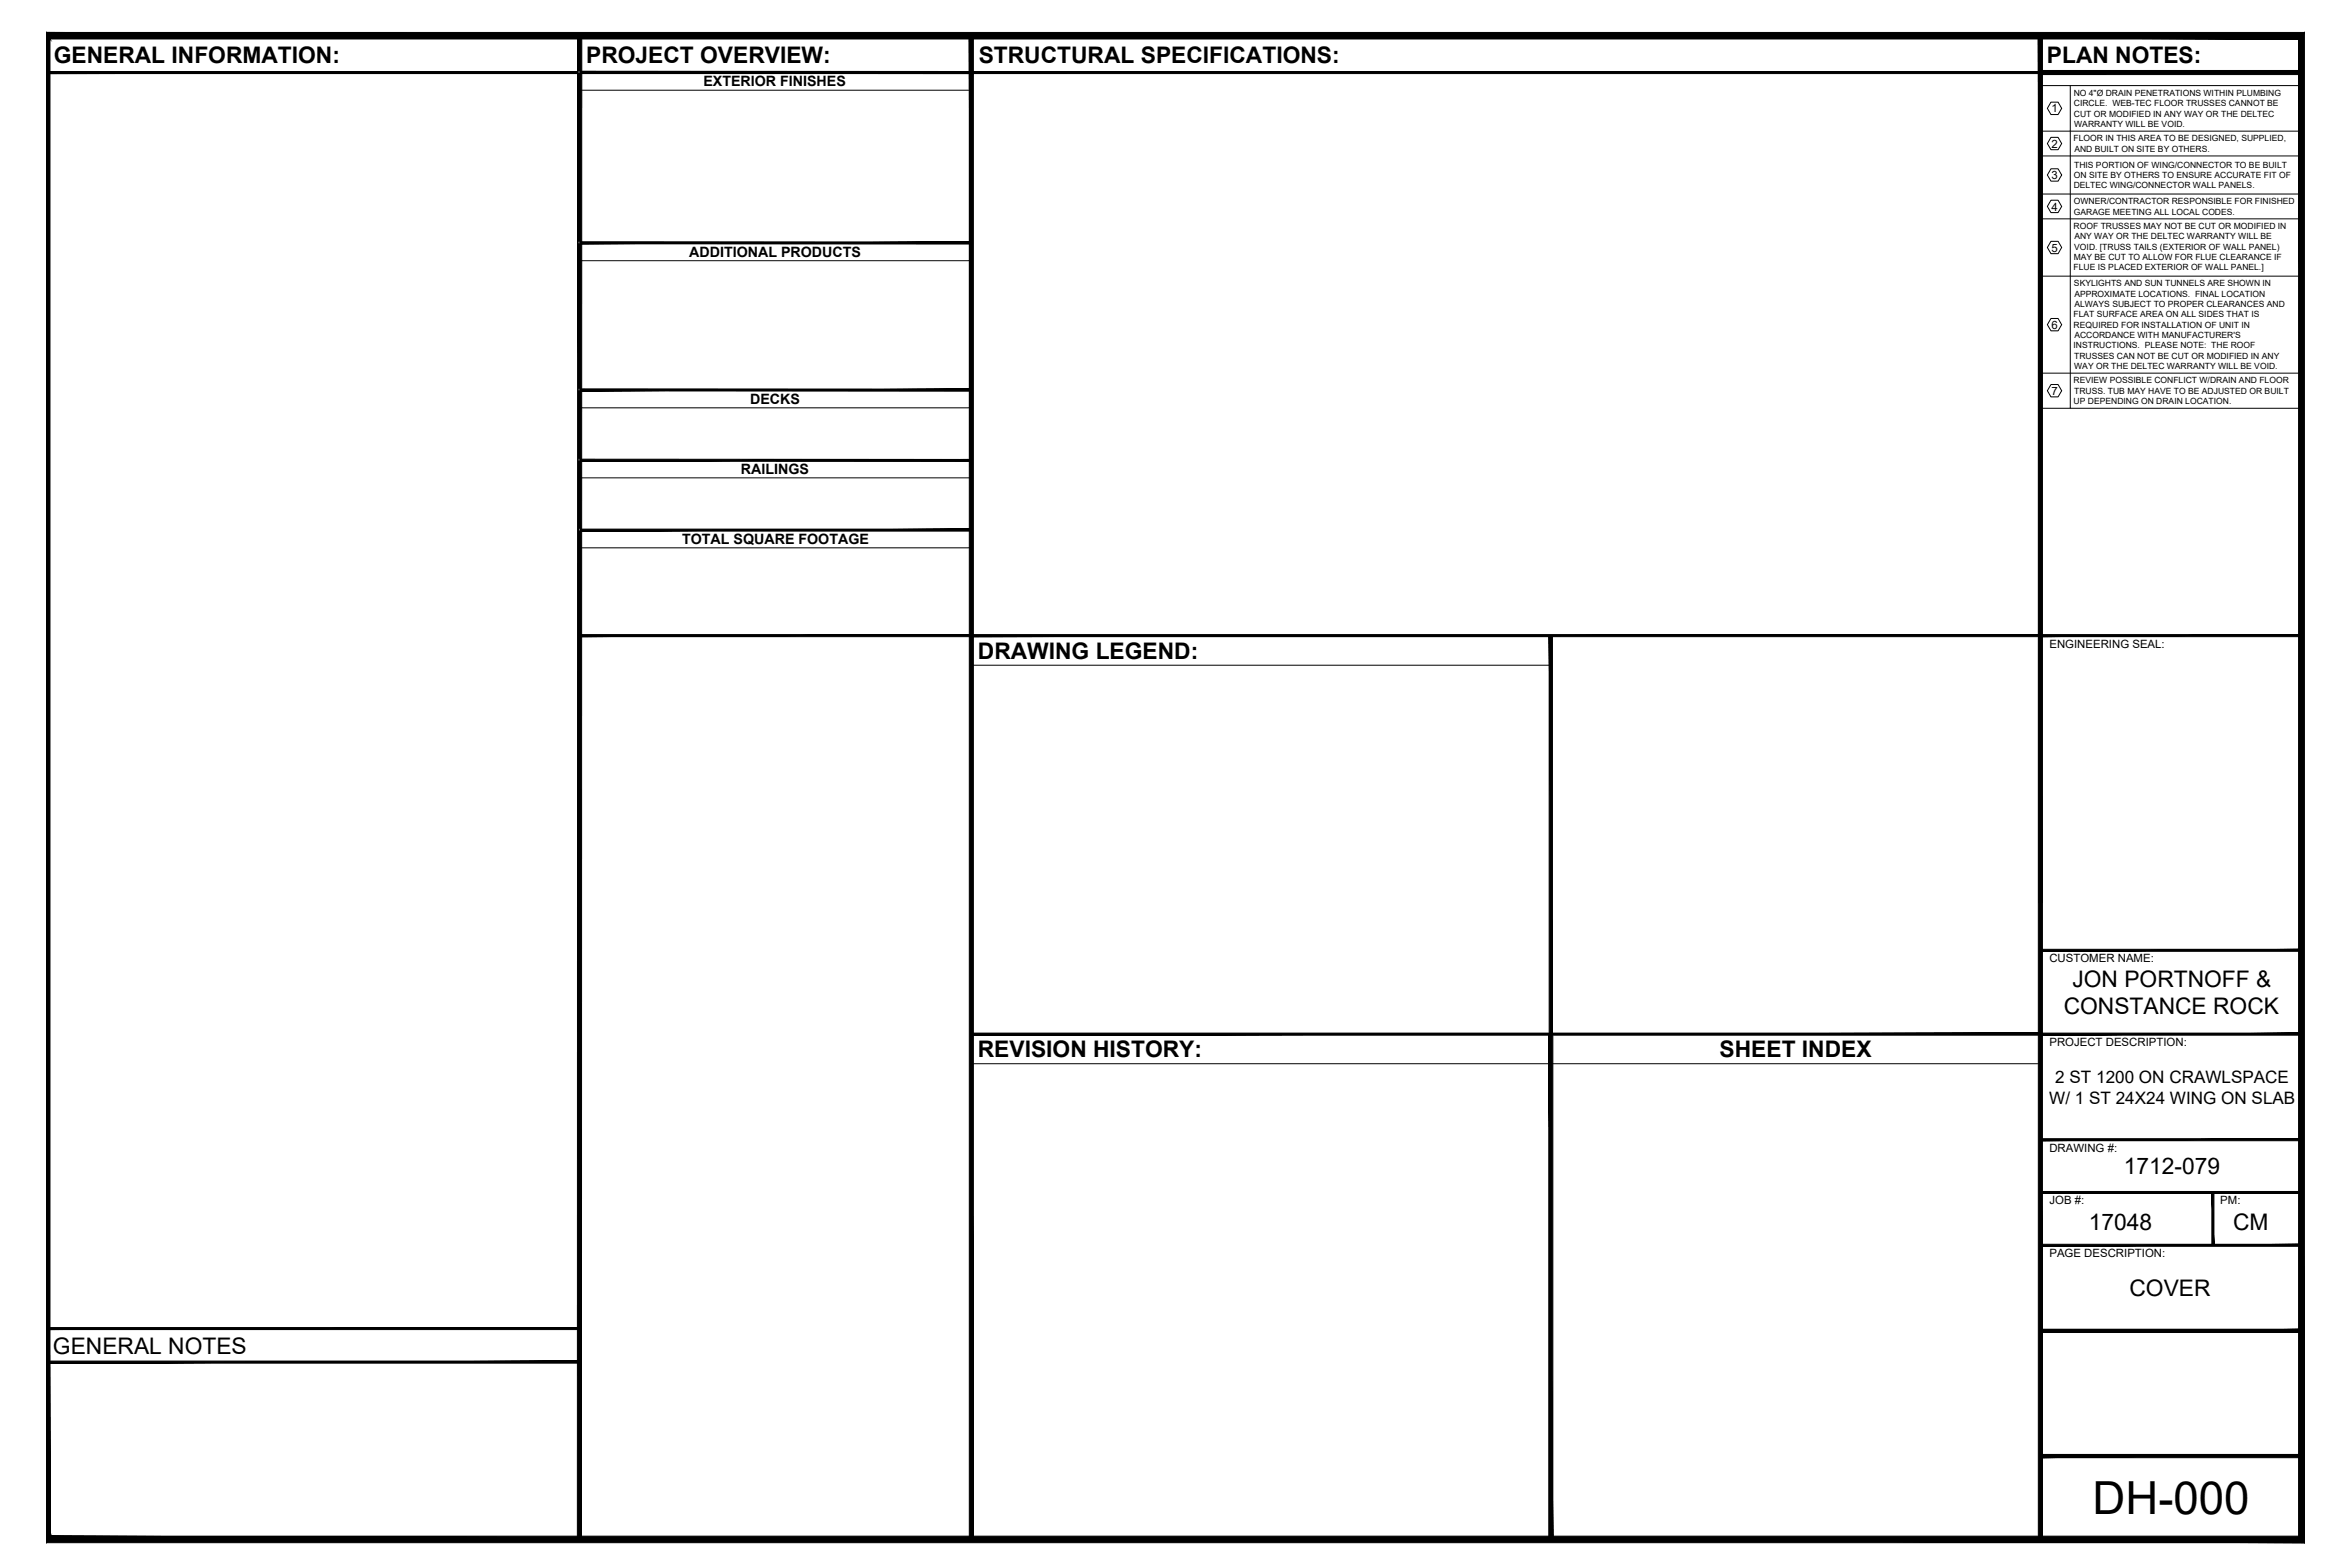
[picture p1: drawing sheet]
<svg xmlns="http://www.w3.org/2000/svg" width="914mm" height="610mm" viewBox="0 0 914 610" stroke-linecap="round" stroke-linejoin="round" font-family="sans-serif">
<defs><g id="words">
<text font-size="17.7" x="814.2" y="589">DH-000</text>
<g font-size="8.9">
<text x="20.9" y="24.7">GENERAL INFORMATION:</text>
<text x="228.1" y="24.7">PROJECT OVERVIEW:</text>
<text x="380.8" y="24.7">STRUCTURAL SPECIFICATIONS:</text>
<text x="796.5" y="24.7">PLAN NOTES:</text>
<text x="380.5" y="256.2">DRAWING LEGEND:</text>
<text x="806.4" y="384">JON PORTNOFF &amp;</text>
<text x="803" y="394.7">CONSTANCE ROCK</text>
<text x="380.5" y="411.2">REVISION HISTORY:</text>
<text x="669.1" y="411.2">SHEET INDEX</text>
<text x="826.4" y="456.8">1712-079</text>
<text x="812.8" y="478.6">17048</text>
<text x="868.9" y="478.5">CM</text>
<text x="828.6" y="504">COVER</text>
<text x="20.6" y="526.6">GENERAL NOTES</text>
</g>
<g font-size="6.7">
<text x="799.7" y="421.4">2 ST 1200 ON CRAWLSPACE</text>
<text x="797.4" y="429.4">W/ 1 ST 24X24 WING ON SLAB</text>
</g>
<g font-size="5.5">
<text x="273.7" y="33.6">EXTERIOR FINISHES</text>
<text x="268.2" y="100">ADDITIONAL PRODUCTS</text>
<text x="291.9" y="157.2">DECKS</text>
<text x="288.3" y="184.5">RAILINGS</text>
<text x="265.4" y="211.5">TOTAL SQUARE FOOTAGE</text>
</g>
<g font-size="4.4">
<text x="798.2" y="43.7">1</text>
<text x="798.2" y="57.4">2</text>
<text x="798.2" y="69.7">3</text>
<text x="798.2" y="81.9">4</text>
<text x="798.2" y="97.9">5</text>
<text x="798.2" y="127.9">6</text>
<text x="798.2" y="153.6">7</text>
<text x="797.4" y="252">ENGINEERING SEAL:</text>
<text x="797.4" y="374.4">CUSTOMER NAME:</text>
<text x="797.4" y="406.9">PROJECT DESCRIPTION:</text>
<text x="797.4" y="448.1">DRAWING #:</text>
<text x="797.4" y="468.5">JOB #:</text>
<text x="863.9" y="468.2">PM:</text>
<text x="797.4" y="489.1">PAGE DESCRIPTION:</text>
</g>
<g font-size="3.3">
<text x="806.9" y="37.3">NO 4&quot;Ø DRAIN PENETRATIONS WITHIN PLUMBING</text>
<text x="807" y="41.3">CIRCLE. WEB-TEC FLOOR TRUSSES CANNOT BE</text>
<text x="807" y="45.3">CUT OR MODIFIED IN ANY WAY OR THE DELTEC</text>
<text x="807.1" y="49.4">WARRANTY WILL BE VOID.</text>
<text x="806.9" y="55">FLOOR IN THIS AREA TO BE DESIGNED, SUPPLIED,</text>
<text x="807.1" y="59">AND BUILT ON SITE BY OTHERS.</text>
<text x="807.1" y="65.2">THIS PORTION OF WING/CONNECTOR TO BE BUILT</text>
<text x="807" y="69.2">ON SITE BY OTHERS TO ENSURE ACCURATE FIT OF</text>
<text x="806.9" y="73.2">DELTEC WING/CONNECTOR WALL PANELS.</text>
<text x="807" y="83.5">GARAGE MEETING ALL LOCAL CODES.</text>
<text x="807" y="79.5">OWNER/CONTRACTOR RESPONSIBLE FOR FINISHED</text>
<text x="806.9" y="89.1">ROOF TRUSSES MAY NOT BE CUT OR MODIFIED IN</text>
<text x="807.1" y="93.1">ANY WAY OR THE DELTEC WARRANTY WILL BE</text>
<text x="806.9" y="101.2">MAY BE CUT TO ALLOW FOR FLUE CLEARANCE IF</text>
<text x="807.1" y="97.1">VOID. [TRUSS TAILS (EXTERIOR OF WALL PANEL)</text>
<text x="806.9" y="105.2">FLUE IS PLACED EXTERIOR OF WALL PANEL.]</text>
<text x="807" y="111.4">SKYLIGHTS AND SUN TUNNELS ARE SHOWN IN</text>
<text x="807.1" y="115.4">APPROXIMATE LOCATIONS. FINAL LOCATION</text>
<text x="807.1" y="119.5">ALWAYS SUBJECT TO PROPER CLEARANCES AND</text>
<text x="806.9" y="123.5">FLAT SURFACE AREA ON ALL SIDES THAT IS</text>
<text x="806.9" y="127.5">REQUIRED FOR INSTALLATION OF UNIT IN</text>
<text x="807.1" y="131.5">ACCORDANCE WITH MANUFACTURER'S</text>
<text x="806.8" y="135.5">INSTRUCTIONS. PLEASE NOTE: THE ROOF</text>
<text x="807.1" y="139.5">TRUSSES CAN NOT BE CUT OR MODIFIED IN ANY</text>
<text x="807.1" y="143.5">WAY OR THE DELTEC WARRANTY WILL BE VOID.</text>
<text x="806.9" y="149.2">REVIEW POSSIBLE CONFLICT W/DRAIN AND FLOOR</text>
<text x="807.1" y="153.2">TRUSS. TUB MAY HAVE TO BE ADJUSTED OR BUILT</text>
<text x="806.9" y="157.2">UP DEPENDING ON DRAIN LOCATION.</text>
</g>
</g></defs>
<g fill="none" stroke="#000" stroke-width=".39">
<path d="M18.2 13.9v585h775.7v-585h-775.7h775.7v585h-775.7zM18.2 14.8h877.5v13.4h-101.8v-13.4v13.4h-775.7zM225.6 14.8v13.4M378 14.8v13.4M225.3 35.1h152.4M793.3 33.3h101.6v125.5h-101.6zM798 39.7h2.8l1.4 2.4-1.4 2.5h-2.8l-1.4-2.5zM805.6 33.3v125.5M793.3 51h101.6M798 53.4h2.8l1.4 2.4-1.4 2.4h-2.8l-1.4-2.4zM793.3 60.7h101.6M793.3 75.5h101.6"/>
<path d="M798 65.7h2.8l1.4 2.4-1.4 2.4h-2.8l-1.4-2.4zM798 77.9h2.8l1.4 2.4-1.4 2.4h-2.8l-1.4-2.4zM793.3 85.1h101.6M798 93.9h2.8l1.4 2.4-1.4 2.4h-2.8l-1.4-2.4zM225.3 101.4h152.4M793.3 107.4h101.6M798 123.9h2.8l1.4 2.4-1.4 2.4h-2.8l-1.4-2.4zM225.3 158.7h152.7M793.3 145.2h101.6M798 149.6h2.8l1.4 2.4-1.4 2.4h-2.8l-1.4-2.4zM225.3 185.9h152.7M225.5 213.1h152.4"/>
<path d="M378 247.3h225.4v11.5h-225.4zM378 402.3h416.3v11.5h-416.3zM603.4 402.3v11.5M794.3 517.2h100.5v48.7h-100.5z"/>
</g>
<g fill="#000" stroke="#000" stroke-width=".39">
<path d="M377.2 13.9l1.5 585v-585zM377.2 13.9l1.5 585h-1.5z"/>
<path d="M793.1 13.9l1.6 585v-585zM793.1 13.9l1.6 585h-1.6z"/>
<path d="M894.4 15.2l2.4 584.8v-587.2zM894.4 15.2l2.4 584.8-2.4-2.4z"/>
<path d="M18.2 27.8v.8l775.7-.8zM18.2 28.6l775.7-.8v.8z"/>
<path d="M225.8 27.7v.8l152.4-.7zM225.8 28.5l152.4-.7v.8z"/>
<path d="M793.3 27.4v1.6l102.4-1.6zM793.3 29l102.4-1.6v1.6z"/>
<path d="M225.8 94.1v.7l152.4-.6zM225.8 94.8l152.4-.6v.7z"/>
<path d="M225.3 151.3v.8l152.4-.7zM225.3 152.1l152.4-.7v.8z"/>
<path d="M225.3 178.6v.8l152.4-.7zM225.3 179.4l152.4-.7v.8z"/>
<path d="M225.2 205.8v.8l152.8-.8zM225.2 206.6l152.8-.8v.8z"/>
<path d="M225.8 246.9v.8l152.2-.8zM225.8 247.7l152.2-.8v.8z"/>
<path d="M793.9 246.9v.8l101.8-.8zM793.9 247.7l101.8-.8v.8z"/>
<path d="M378 247.7h415.9v-.8zM378 246.9h415.9l-415.9 .8z"/>
<path d="M793.3 13.9v337.3h1.2zM793.3 13.9h1.2v337.3z"/>
<path d="M794.3 370.1h101.7v-.8zM794.3 369.3h101.7l-101.7 .8z"/>
<path d="M378 401.9v.8l415.3-.8zM378 402.7l415.3-.8v.8z"/>
<path d="M602.8 247.3v155h1.3zM602.8 247.3h1.3v155z"/>
<path d="M602.6 402.3l1.6 196.6v-196.6zM602.6 402.3l1.6 196.6h-1.6z"/>
<path d="M794.3 401.9v.8l101.7-.8zM794.3 402.7l101.7-.8v.8z"/>
<path d="M794.3 443.8h101.7v-.8zM794.3 443h101.7l-101.7 .8z"/>
<path d="M794.3 463.5v.8l101.7-.8zM794.3 464.3l101.7-.8v.8z"/>
<path d="M860.7 463.9l.8 20.5v-20.5zM860.7 463.9l.8 20.5h-.8z"/>
<path d="M794.3 484v.8l101.7-.8zM794.3 484.8l101.7-.8v.8z"/>
<path d="M18.2 516.5v.7l207.4-.7zM18.2 517.2l207.4-.7v.7z"/>
<path d="M794.3 517.1v1.3l101.7-1.3zM794.3 518.4l101.7-1.3v1.3z"/>
<path d="M18.2 529.5v.8l207.4-.8zM18.2 530.3l207.4-.8v.8z"/>
<path d="M793.9 565.8v1.3l101.8-1.3zM793.9 567.1l101.8-1.3v1.3z"/>
<path d="M18 13.7v585.4l1.4-1.5zM18 13.7l1.4 1.5v582.4zM18 12.6v1.1l1.4 1.5zM18 12.6l876.4 2.6h-875zM18 12.6l876.4 2.6 2.4-2.6zM896.8 12.6l-2.4 2.6z"/>
<path d="M224.8 14.4l-.1 584.5h1.5zM224.8 14.4h1.6l-.2 584.5z"/>
<path d="M894.4 597.6l2.4 2.5zM19.4 597.6h875l2.4 2.5zM19.4 597.6l-1.4 2.5h878.8zM19.4 597.6l-1.4 2.5v-1z"/>
</g>
<path d="M225.3 28.2h.1M225.3 94.5h.1M225.3 151.8h.1M225.3 179h.1M225.5 206.2h.1" fill="none" stroke="#808080" stroke-width=".39"/>
<use href="#words"/>
</svg>
